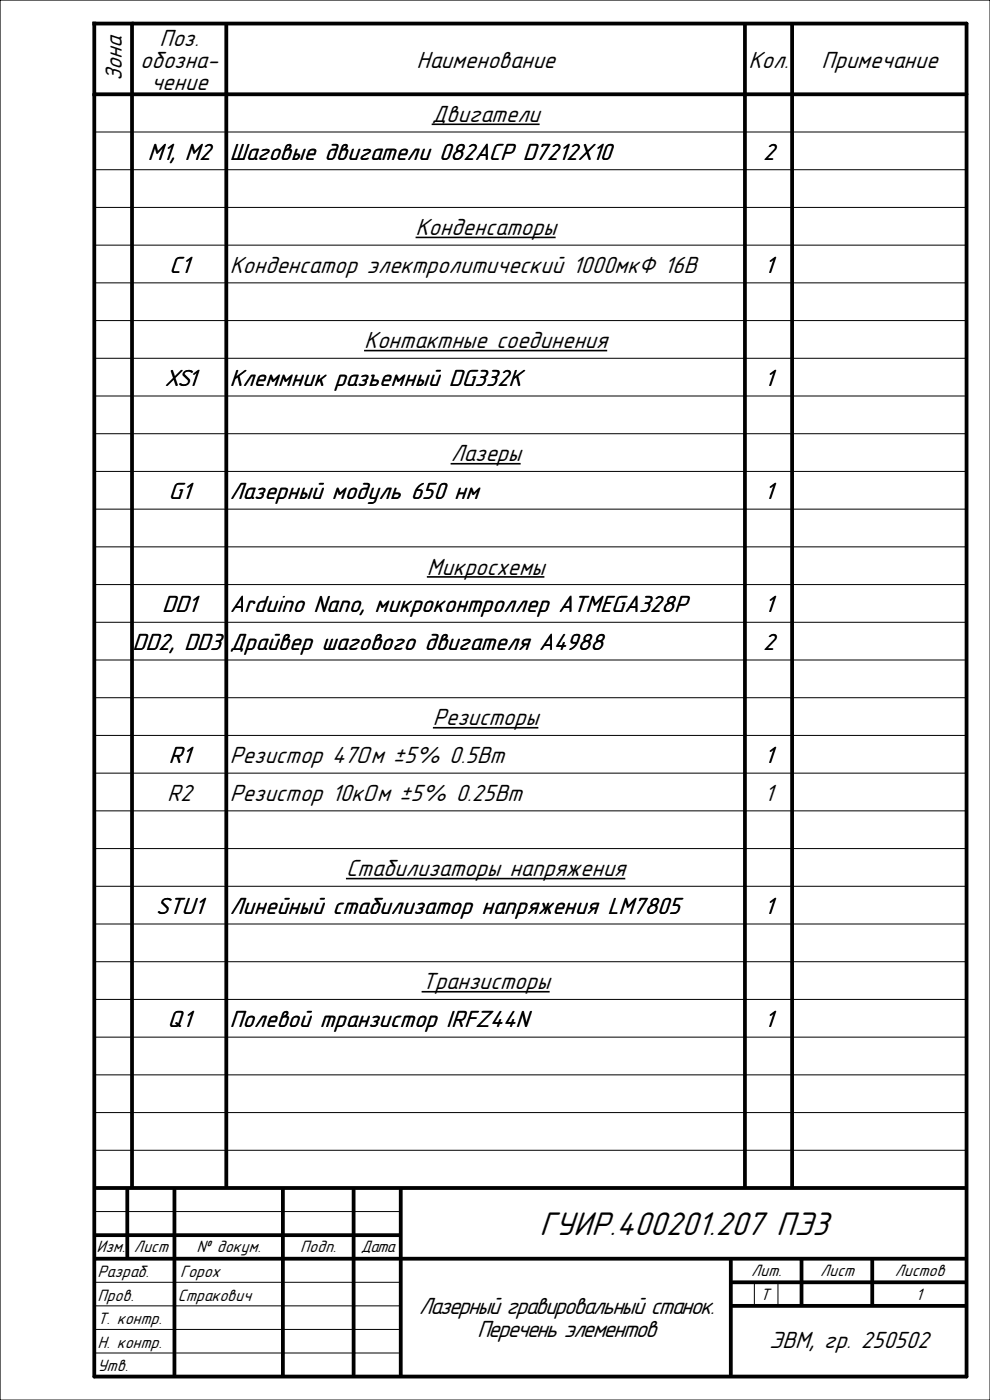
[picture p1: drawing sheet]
<svg xmlns="http://www.w3.org/2000/svg" width="210mm" height="297mm" viewBox="0 0 210 297" stroke-linecap="round" stroke-linejoin="round" font-family="sans-serif">
<defs><g id="words">
<text font-size="7.4" x="114.4" y="262">ГУИР.400201.207 ПЭ3</text>
<g font-size="5.3">
<text x="33.8" y="9.7">Поз.</text>
<text x="25.9" y="17.3" transform="rotate(-90 25.9 17.3)">Зона</text>
<text x="29.7" y="14.4">обозна-</text>
<text x="88.3" y="14.4">Наименование</text>
<text x="158.8" y="14.4">Кол.</text>
<text x="174.2" y="14.4">Примечание</text>
<text x="32" y="19.1">чение</text>
<text x="91.6" y="25.9">Двигатели</text>
<text x="31.3" y="33.9">M1, M2</text>
<text x="48.7" y="33.9">Шаговые двигатели 082ACP D7212X10</text>
<text x="161.8" y="33.9">2</text>
<text x="88.2" y="49.9">Конденсаторы</text>
<text x="36" y="57.9">C1</text>
<text x="48.7" y="57.9">Конденсатор электролитический 1000мкФ 16В</text>
<text x="162.2" y="57.9">1</text>
<text x="77.2" y="73.9">Контактные соединения</text>
<text x="34.9" y="81.9">XS1</text>
<text x="48.7" y="81.9">Клеммник разъемный DG332K</text>
<text x="162.2" y="81.9">1</text>
<text x="95.6" y="97.9">Лазеры</text>
<text x="35.8" y="105.9">G1</text>
<text x="48.7" y="105.9">Лазерный модуль 650 нм</text>
<text x="162.2" y="105.9">1</text>
<text x="90.6" y="121.9">Микросхемы</text>
<text x="34.4" y="129.9">DD1</text>
<text x="48.7" y="129.9">Arduino Nano, микроконтроллер ATMEGA328P</text>
<text x="162.2" y="129.9">1</text>
<text x="28.1" y="137.9">DD2, DD3</text>
<text x="48.7" y="137.9">Драйвер шагового двигателя A4988</text>
<text x="48.7" y="137.9">Драйвер шагового двигателя</text>
<text x="161.8" y="137.9">2</text>
<text x="91.8" y="153.9">Резисторы</text>
<text x="35.8" y="161.9">R1</text>
<text x="48.7" y="161.9">Резистор 47Ом ±5% 0.5Вт</text>
<text x="162.2" y="161.9">1</text>
<text x="35.4" y="169.9">R2</text>
<text x="48.7" y="169.9">Резистор 10кОм ±5% 0.25Вт</text>
<text x="162.2" y="169.9">1</text>
<text x="73.4" y="185.9">Стабилизаторы напряжения</text>
<text x="33" y="193.9">STU1</text>
<text x="48.7" y="193.9">Линейный стабилизатор напряжения LM7805</text>
<text x="162.2" y="193.9">1</text>
<text x="89.4" y="209.9">Транзисторы</text>
<text x="35.6" y="217.9">Q1</text>
<text x="48.7" y="217.9">Полевой транзистор IRFZ44N</text>
<text x="162.2" y="217.9">1</text>
<text x="88.9" y="278.6">Лазерный гравировальный станок.</text>
<text x="101.2" y="283.6">Перечень элементов</text>
<text x="163.1" y="286">ЭВМ, гр. 250502</text>
</g>
<g font-size="3.7">
<text x="20.5" y="265.6">Изм.</text>
<text x="28.4" y="265.6">Лист</text>
<text x="41.7" y="265.6">№ докум.</text>
<text x="63.7" y="265.6">Подп.</text>
<text x="76.5" y="265.6">Дата</text>
<text x="20.7" y="270.9">Разраб.</text>
<text x="20.7" y="275.9">Пров.</text>
<text x="37.7" y="275.9">Стракович</text>
<text x="38.2" y="270.9">Горох</text>
<text x="159.3" y="270.6">Лит.</text>
<text x="161.2" y="275.8">Т</text>
<text x="173.9" y="270.6">Лист</text>
<text x="189.8" y="270.6">Листов</text>
<text x="194.3" y="275.8">1</text>
<text x="20.7" y="280.9">Т. контр.</text>
<text x="20.7" y="285.9">Н. контр.</text>
<text x="20.7" y="290.9">Утв.</text>
</g>
</g></defs>
<path d="M0 0h210v297h-210z" fill="none" stroke="#000" stroke-width=".25"/>
<path d="M20 5h185v287h-185zM20 20h185" fill="none" stroke="#000" stroke-width=".8"/>
<g fill="none" stroke="#000" stroke-width=".8" stroke-linecap="butt">
<path d="M28 5v247M48 5v247M158 5v247M168 5v247M20 252h185M27 252v15M37 252v40M60 252v40M75 252v40M85 252v40M20 267h185M20 262h65"/>
<path d="M155 267v25M155 272h50M155 277h50M170 267v10M185 267v10"/>
</g>
<g fill="none" stroke="#000" stroke-width=".21">
<path d="M20 28h185M20 36h185M20 44h185M20 52h185M20 60h185M20 68h185M20 76h185M20 84h185M20 92h185M20 100h185M20 108h185M20 116h185"/>
<path d="M20 124h185M20 132h185M20 140h185M20 148h185M20 156h185M20 164h185M20 172h185M20 180h185M20 188h185M20 196h185M20 204h185M20 212h185"/>
<path d="M20 220h185M20 228h185M20 236h185M20 257h65M20 244h185M20 272h65M20 277h65M160 272v5M165 272v5M20 282h65M20 287h65"/>
</g>
<path d="M91.6 26.4h22.8M88.1 50.4h29.8M77.2 74.4h51.6M95.6 98.4h14.8M90.5 122.4h25M91.8 154.4h22.4M73.4 186.4h59.2M89.4 210.4h27.2" fill="none" stroke="#000" stroke-width=".34"/>
<use href="#words"/>
</svg>
